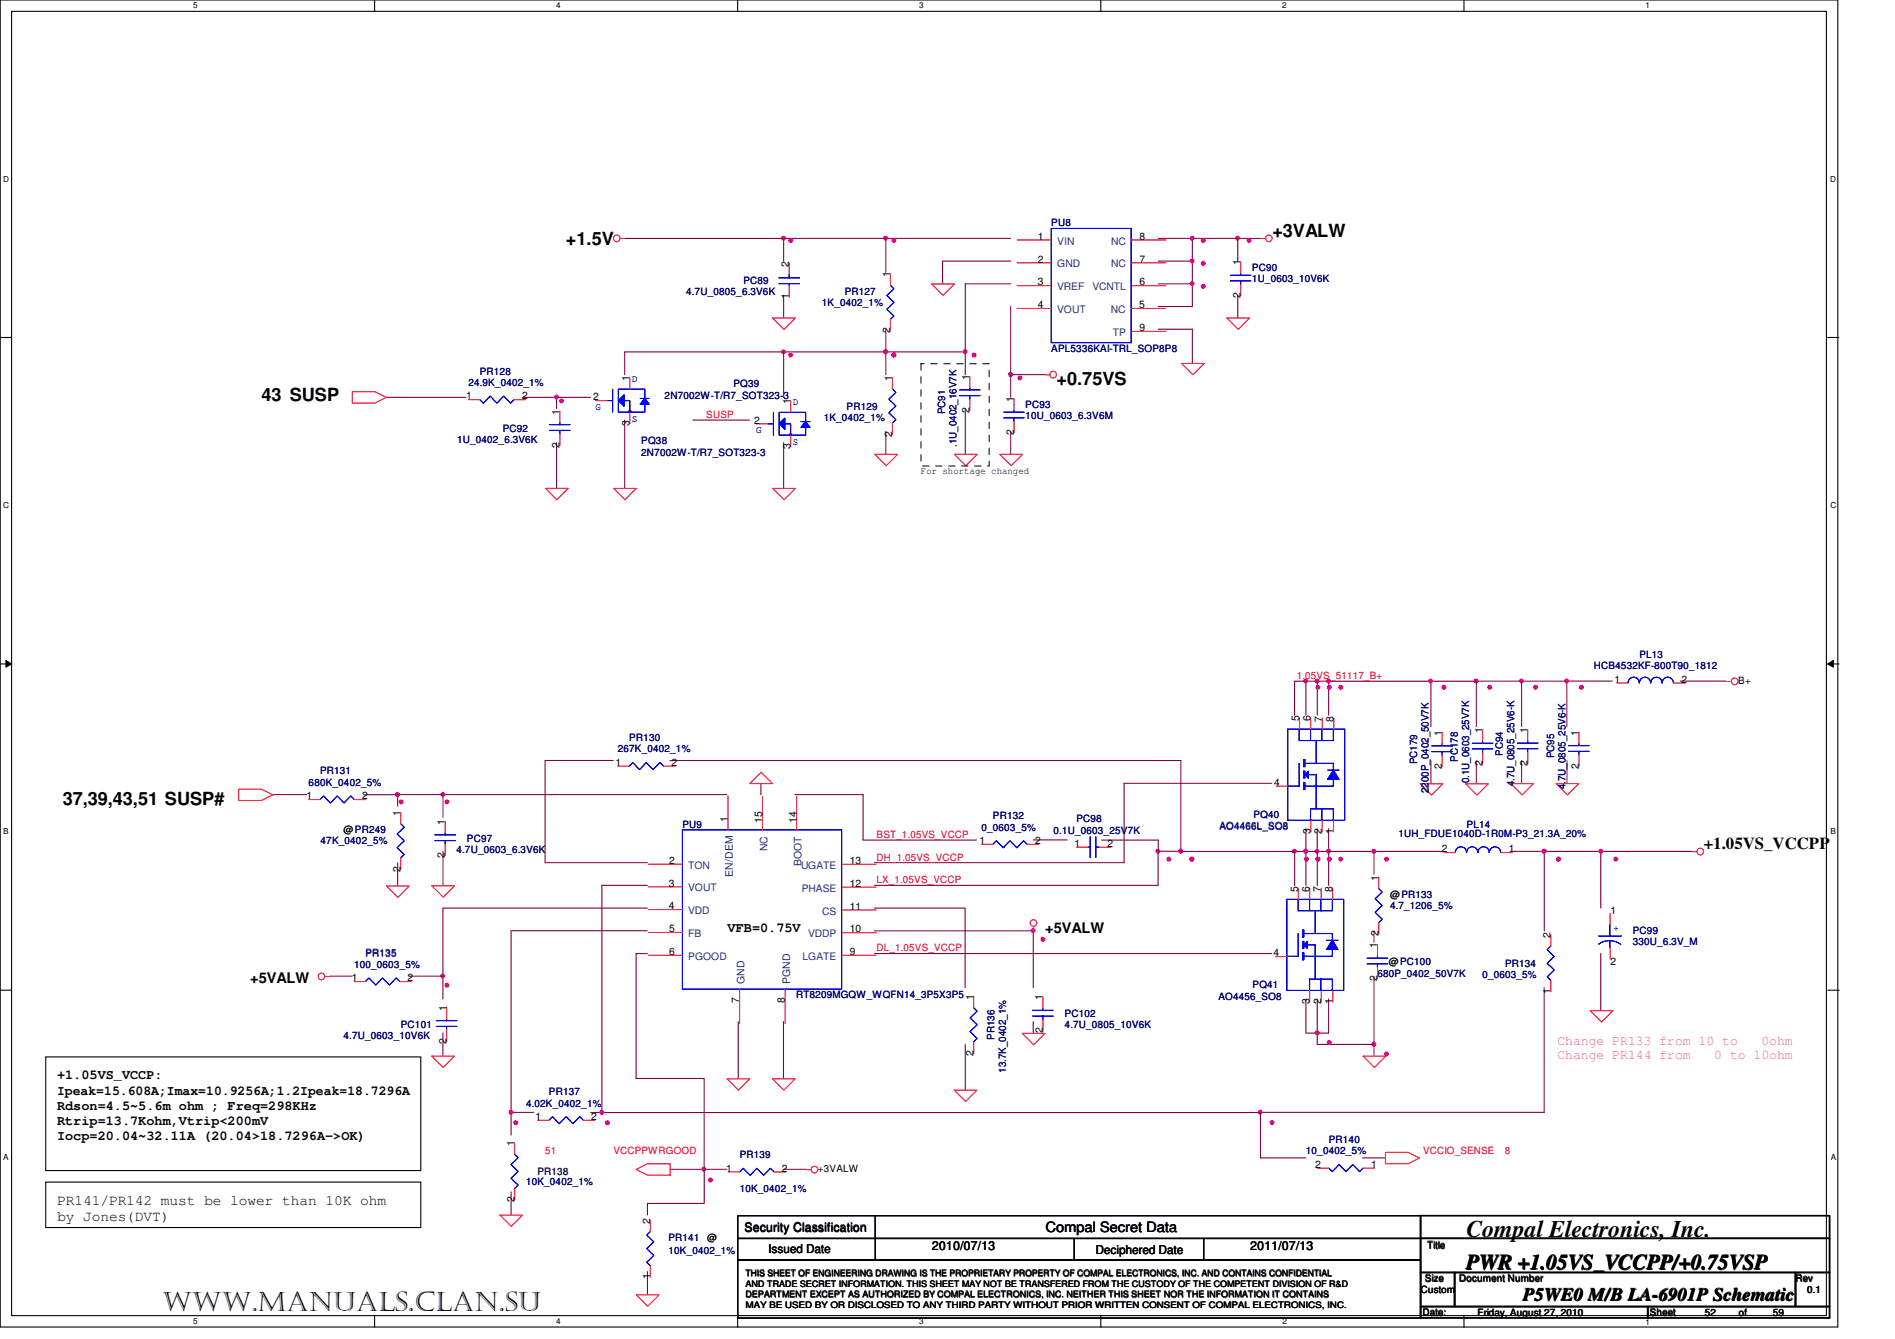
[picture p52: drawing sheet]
<svg xmlns="http://www.w3.org/2000/svg" width="297mm" height="210mm" viewBox="0 0 297 210" stroke-linecap="round" stroke-linejoin="round" font-family="sans-serif">
<defs><g id="words">
<text font-size="4.2" x="25.4" y="205.5">www.manuals.clan.su</text>
<text font-size="3.7" x="229.9" y="194">Compal Electronics, Inc.</text>
<text font-size="3.4" x="229.8" y="199">PWR +1.05VS_VCCPP/+0.75VSP</text>
<g font-size="2.8">
<text x="88.7" y="38.4">+1.5V</text>
<text x="199.4" y="37.2">+3VALW</text>
<text x="41" y="62.8">43 SUSP</text>
<text x="165.6" y="60.3">+0.75VS</text>
<text x="9.8" y="126.2">37,39,43,51 SUSP#</text>
<text x="238.7" y="203.8">P5WE0 M/B LA-6901P Schematic</text>
</g>
<text font-size="2.6" x="267.1" y="133.1">+1.05VS_VCCPP</text>
<g font-size="2.3">
<text x="163.8" y="146.3">+5VALW</text>
<text x="39.2" y="154.2">+5VALW</text>
<text x="8.9" y="189">PR141/PR142 must be lower than 10K ohm</text>
<text x="8.9" y="191.5">by Jones(DVT)</text>
</g>
<text font-size="2.2" x="163.9" y="193.1">Compal Secret Data</text>
<g font-size="2.1">
<text x="114.1" y="146">VFB=0.75V</text>
<text x="8.9" y="169.2">+1.05VS_VCCP:</text>
<text x="8.9" y="171.6">Ipeak=15.608A;Imax=10.9256A;1.2Ipeak=18.7296A</text>
<text x="8.9" y="174">Rdson=4.5~5.6m ohm ; Freq=298KHz</text>
<text x="8.9" y="176.3">Rtrip=13.7Kohm,Vtrip&lt;200mV</text>
<text x="8.9" y="178.7">Iocp=20.04~32.11A (20.04&gt;18.7296A-&gt;OK)</text>
</g>
<g font-size="2.1" fill="#f0f">
<text x="244.1" y="163.8">Change PR133 from 10 to</text>
<text x="244.1" y="166">Change PR144 from</text>
<text x="268.7" y="166">0 to 10ohm</text>
<text x="276.1" y="163.8">0ohm</text>
</g>
<g font-size="2">
<text x="116.7" y="193">Security Classification</text>
<text x="146.1" y="195.9">2010/07/13</text>
<text x="195.9" y="195.9">2011/07/13</text>
</g>
<g font-size="1.9">
<text x="120.4" y="196.4">Issued Date</text>
<text x="171.7" y="196.5">Deciphered Date</text>
</g>
<g font-size="1.6" fill="#000080">
<text x="164.8" y="35.5">PU8</text>
<text x="107.6" y="46.3">4.7U_0805_6.3V6K</text>
<text x="116.5" y="44.5">PC89</text>
<text x="128.8" y="48">1K_0402_1%</text>
<text x="132.4" y="46.2">PR127</text>
<text x="196.2" y="42.5">PC90</text>
<text x="196.2" y="44.3">1U_0603_10V6K</text>
<text x="75.2" y="58.7">PR128</text>
<text x="164.8" y="55.2">APL5336KAI-TRL_SOP8P8</text>
<text x="73.4" y="60.5">24.9K_0402_1%</text>
<text x="104.2" y="62.5">2N7002W-T/R7_SOT323-3</text>
<text x="114.9" y="60.7">PQ39</text>
<text x="129.1" y="66">1K_0402_1%</text>
<text x="132.7" y="64.2">PR129</text>
<text x="148.1" y="64.9" transform="rotate(-90 148.1 64.9)">PC91</text>
<text x="160.7" y="63.9">PC93</text>
<text x="160.7" y="65.7">10U_0603_6.3V6M</text>
<text x="71.6" y="69.5">1U_0402_6.3V6K</text>
<text x="78.8" y="67.7">PC92</text>
<text x="100.5" y="69.6">PQ38</text>
<text x="100.5" y="71.4">2N7002W-T/R7_SOT323-3</text>
<text x="149.9" y="70.1" transform="rotate(-90 149.9 70.1)">.1U_0402_16V7K</text>
<text x="249.8" y="104.9">HCB4532KF-800T90_1812</text>
<text x="257" y="103.1">PL13</text>
<text x="96.8" y="118">267K_0402_1%</text>
<text x="98.6" y="116.2">PR130</text>
<text x="222.1" y="119.8" transform="rotate(-90 222.1 119.8)">PC179</text>
<text x="228.5" y="119.4" transform="rotate(-90 228.5 119.4)">PC178</text>
<text x="235.6" y="118.5" transform="rotate(-90 235.6 118.5)">PC94</text>
<text x="243.6" y="118.9" transform="rotate(-90 243.6 118.9)">PC95</text>
<text x="48.4" y="123.2">680K_0402_5%</text>
<text x="50.2" y="121.4">PR131</text>
<text x="223.9" y="124.3" transform="rotate(-90 223.9 124.3)">2200P_0402_50V7K</text>
<text x="230.3" y="122.8" transform="rotate(-90 230.3 122.8)">0.1U_0603_25V7K</text>
<text x="237.4" y="123.3" transform="rotate(-90 237.4 123.3)">4.7U_0805_25V6-K</text>
<text x="245.4" y="123.7" transform="rotate(-90 245.4 123.7)">4.7U_0805_25V6-K</text>
<text x="73.2" y="132">PC97</text>
<text x="107" y="129.8">PU9</text>
<text x="153.8" y="130.2">0_0603_5%</text>
<text x="155.6" y="128.4">PR132</text>
<text x="165.1" y="130.7">0.1U_0603_25V7K</text>
<text x="168.7" y="128.9">PC98</text>
<text x="191.1" y="130">AO4466L_SO8</text>
<text x="196.5" y="128.2">PQ40</text>
<text x="219.2" y="131.2">1UH_FDUE1040D-1R0M-P3_21.3A_20%</text>
<text x="229.9" y="129.7">PL14</text>
<text x="50.3" y="132.4">47K_0402_5%</text>
<text x="71.6" y="133.8">4.7U_0603_6.3V6K</text>
<text x="217.9" y="142.5">4.7_1206_5%</text>
<text x="57.3" y="149.9">PR135</text>
<text x="255.9" y="146.4">PC99</text>
<text x="255.9" y="148.2">330U_6.3V_M</text>
<text x="55.5" y="151.7">100_0603_5%</text>
<text x="196.3" y="154.9">PQ41</text>
<text x="215.9" y="153.1">680P_0402_50V7K</text>
<text x="232.3" y="153.3">0_0603_5%</text>
<text x="235.9" y="151.6">PR134</text>
<text x="62.8" y="161.1">PC101</text>
<text x="124.8" y="156.5">RT8209MGQW_WQFN14_3P5X3P5</text>
<text x="166.9" y="159.5">PC102</text>
<text x="166.9" y="161.1">4.7U_0805_10V6K</text>
<text x="191" y="156.7">AO4456_SO8</text>
<text x="53.9" y="162.9">4.7U_0603_10V6K</text>
<text x="155.9" y="163" transform="rotate(-90 155.9 163)">PR136</text>
<text x="82.5" y="173.5">4.02K_0402_1%</text>
<text x="86" y="171.7">PR137</text>
<text x="157.7" y="168.2" transform="rotate(-90 157.7 168.2)">13.7K_0402_1%</text>
<text x="208.3" y="179.2">PR140</text>
<text x="82.4" y="185.8">10K_0402_1%</text>
<text x="116" y="181.6">PR139</text>
<text x="204.7" y="181">10_0402_5%</text>
<text x="116" y="186.9">10K_0402_1%</text>
<text x="104.8" y="194.5">PR141</text>
<text x="104.8" y="196.6">10K_0402_1%</text>
</g>
<g font-size="1.6">
<text x="123.7" y="41.8" transform="rotate(-90 123.7 41.8)">2</text>
<text x="162.7" y="41.2">2</text>
<text x="162.7" y="37.6">1</text>
<text x="178.6" y="41.2">7</text>
<text x="178.6" y="37.6">8</text>
<text x="194.4" y="41.6" transform="rotate(-90 194.4 41.6)">1</text>
<text x="123.7" y="46.9" transform="rotate(-90 123.7 46.9)">1</text>
<text x="139.5" y="43.5" transform="rotate(-90 139.5 43.5)">1</text>
<text x="162.7" y="44.7">3</text>
<text x="178.6" y="44.7">6</text>
<text x="194.4" y="46.7" transform="rotate(-90 194.4 46.7)">2</text>
<text x="139.5" y="52.2" transform="rotate(-90 139.5 52.2)">2</text>
<text x="162.7" y="48.3">4</text>
<text x="178.6" y="48.3">5</text>
<text x="178.6" y="51.9">9</text>
<text x="98.7" y="59.8" transform="rotate(-90 98.7 59.8)">1</text>
<text x="139.8" y="59.7" transform="rotate(-90 139.8 59.7)">1</text>
<text x="152" y="59.6" transform="rotate(-90 152 59.6)">1</text>
<text x="73.1" y="62.6">1</text>
<text x="81.8" y="62.6">2</text>
<text x="87.7" y="65" transform="rotate(-90 87.7 65)">1</text>
<text x="93" y="62.8">2</text>
<text x="123.9" y="63.4" transform="rotate(-90 123.9 63.4)">1</text>
<text x="152" y="64.7" transform="rotate(-90 152 64.7)">2</text>
<text x="158.9" y="63" transform="rotate(-90 158.9 63)">1</text>
<text x="87.7" y="70.2" transform="rotate(-90 87.7 70.2)">2</text>
<text x="98.7" y="66.7" transform="rotate(-90 98.7 66.7)">3</text>
<text x="118.2" y="66.4">2</text>
<text x="123.9" y="70.4" transform="rotate(-90 123.9 70.4)">3</text>
<text x="139.8" y="68.5" transform="rotate(-90 139.8 68.5)">2</text>
<text x="158.9" y="68.2" transform="rotate(-90 158.9 68.2)">2</text>
<text x="144.4" y="74.3">For shortage changed</text>
<text x="253.1" y="107">1</text>
<text x="263.6" y="107">2</text>
<text x="272.5" y="107.2">B+</text>
<text x="203.7" y="113.1" transform="rotate(-90 203.7 113.1)">5</text>
<text x="205.4" y="113.1" transform="rotate(-90 205.4 113.1)">6</text>
<text x="207.2" y="113.1" transform="rotate(-90 207.2 113.1)">7</text>
<text x="209" y="113.1" transform="rotate(-90 209 113.1)">8</text>
<text x="226" y="115.4" transform="rotate(-90 226 115.4)">1</text>
<text x="232.4" y="114.9" transform="rotate(-90 232.4 114.9)">1</text>
<text x="239.4" y="114.9" transform="rotate(-90 239.4 114.9)">1</text>
<text x="247.5" y="115.3" transform="rotate(-90 247.5 115.3)">1</text>
<text x="48" y="125.3">1</text>
<text x="56.8" y="125.3">2</text>
<text x="96.5" y="120.1">1</text>
<text x="105.2" y="120.1">2</text>
<text x="199.7" y="123.2">4</text>
<text x="226" y="120.5" transform="rotate(-90 226 120.5)">2</text>
<text x="232.4" y="120.1" transform="rotate(-90 232.4 120.1)">2</text>
<text x="239.4" y="120.1" transform="rotate(-90 239.4 120.1)">2</text>
<text x="247.5" y="120.5" transform="rotate(-90 247.5 120.5)">2</text>
<text x="53.8" y="130.6">@PR249</text>
<text x="62.8" y="127.9" transform="rotate(-90 62.8 127.9)">1</text>
<text x="69.7" y="129.3" transform="rotate(-90 69.7 129.3)">1</text>
<text x="114.1" y="128.9" transform="rotate(-90 114.1 128.9)">1</text>
<text x="119.5" y="129" transform="rotate(-90 119.5 129)">15</text>
<text x="124.8" y="128.9" transform="rotate(-90 124.8 128.9)">14</text>
<text x="205.4" y="130.7" transform="rotate(-90 205.4 130.7)">3</text>
<text x="207.2" y="130.7" transform="rotate(-90 207.2 130.7)">2</text>
<text x="209" y="130.7" transform="rotate(-90 209 130.7)">1</text>
<text x="62.8" y="136.6" transform="rotate(-90 62.8 136.6)">2</text>
<text x="69.7" y="134.5" transform="rotate(-90 69.7 134.5)">2</text>
<text x="104.9" y="135.4">2</text>
<text x="133.2" y="135.5">13</text>
<text x="153.5" y="132.3">1</text>
<text x="162.3" y="132.3">2</text>
<text x="168.4" y="132.8">1</text>
<text x="173.6" y="132.8">2</text>
<text x="226" y="133.6">2</text>
<text x="236.5" y="133.6">1</text>
<text x="104.9" y="139">3</text>
<text x="104.9" y="142.5">4</text>
<text x="133.2" y="139">12</text>
<text x="133.2" y="142.6">11</text>
<text x="203.5" y="139.8" transform="rotate(-90 203.5 139.8)">5</text>
<text x="205.3" y="139.8" transform="rotate(-90 205.3 139.8)">6</text>
<text x="207.1" y="139.8" transform="rotate(-90 207.1 139.8)">7</text>
<text x="208.8" y="139.8" transform="rotate(-90 208.8 139.8)">8</text>
<text x="216.1" y="138.1" transform="rotate(-90 216.1 138.1)">1</text>
<text x="217.9" y="140.7">@PR133</text>
<text x="252.4" y="143.3">1</text>
<text x="104.9" y="146.1">5</text>
<text x="104.9" y="149.7">6</text>
<text x="133.2" y="149.7">9</text>
<text x="133.2" y="146.2">10</text>
<text x="199.6" y="149.9">4</text>
<text x="215.9" y="148.6" transform="rotate(-90 215.9 148.6)">1</text>
<text x="216.1" y="146.8" transform="rotate(-90 216.1 146.8)">2</text>
<text x="243.1" y="147.1" transform="rotate(-90 243.1 147.1)">2</text>
<text x="55.2" y="153.8">1</text>
<text x="63.9" y="153.8">2</text>
<text x="215.9" y="153.8" transform="rotate(-90 215.9 153.8)">2</text>
<text x="217.7" y="151.3">@PC100</text>
<text x="243" y="155.8" transform="rotate(-90 243 155.8)">1</text>
<text x="252.4" y="151.2">2</text>
<text x="70" y="158.4" transform="rotate(-90 70 158.4)">1</text>
<text x="115.9" y="157.2" transform="rotate(-90 115.9 157.2)">7</text>
<text x="123" y="157.2" transform="rotate(-90 123 157.2)">8</text>
<text x="152.6" y="156.7" transform="rotate(-90 152.6 156.7)">1</text>
<text x="163.4" y="156.8" transform="rotate(-90 163.4 156.8)">1</text>
<text x="163.4" y="162" transform="rotate(-90 163.4 162)">2</text>
<text x="205.2" y="157.4" transform="rotate(-90 205.2 157.4)">3</text>
<text x="207.1" y="157.4" transform="rotate(-90 207.1 157.4)">2</text>
<text x="208.9" y="157.4" transform="rotate(-90 208.9 157.4)">1</text>
<text x="70" y="163.6" transform="rotate(-90 70 163.6)">2</text>
<text x="152.6" y="165.5" transform="rotate(-90 152.6 165.5)">2</text>
<text x="80.6" y="179.7" transform="rotate(-90 80.6 179.7)">1</text>
<text x="83.9" y="175.6">1</text>
<text x="92.7" y="175.6">2</text>
<text x="113.8" y="183.7">1</text>
<text x="122.6" y="183.7">2</text>
<text x="128.2" y="183.8">+3VALW</text>
<text x="206.2" y="183.1">2</text>
<text x="214.9" y="183.1">1</text>
<text x="80.6" y="188.5" transform="rotate(-90 80.6 188.5)">2</text>
<text x="101.9" y="191.8" transform="rotate(-90 101.9 191.8)">2</text>
<text x="110.9" y="194.5">@</text>
<text x="223.7" y="195.7">Title</text>
<text x="101.9" y="200.6" transform="rotate(-90 101.9 200.6)">1</text>
<text x="222.7" y="202.7">Custom</text>
<text x="223.3" y="200.9">Size</text>
<text x="228.7" y="200.9">Document Number</text>
<text x="281.4" y="200.9">Rev</text>
<text x="283.2" y="202.7">0.1</text>
<text x="223" y="206.2">Date:</text>
<text x="231.6" y="206.3">Friday, August 27, 2010</text>
<text x="258.6" y="206.2">Sheet</text>
<text x="267.2" y="206.3">52</text>
<text x="272.5" y="206.2">of</text>
<text x="277.9" y="206.3">59</text>
</g>
<g font-size="1.6" fill="#004080">
<text x="165.7" y="41.9">GND</text>
<text x="165.7" y="38.3">VIN</text>
<text x="174.2" y="41.9">NC</text>
<text x="174.2" y="38.3">NC</text>
<text x="165.7" y="45.5">VREF</text>
<text x="171.2" y="45.5">VCNTL</text>
<text x="165.7" y="49.1">VOUT</text>
<text x="174.1" y="49.1">NC</text>
<text x="174.4" y="52.7">TP</text>
<text x="107.9" y="136.2">TON</text>
<text x="114.9" y="137.4" transform="rotate(-90 114.9 137.4)">EN/DEM</text>
<text x="120.3" y="133.5" transform="rotate(-90 120.3 133.5)">NC</text>
<text x="125.6" y="136.2">UGATE</text>
<text x="125.6" y="135.7" transform="rotate(-90 125.6 135.7)">BOOT</text>
<text x="107.9" y="139.7">VOUT</text>
<text x="107.9" y="143.3">VDD</text>
<text x="125.7" y="139.8">PHASE</text>
<text x="128.9" y="143.4">CS</text>
<text x="107.9" y="146.9">FB</text>
<text x="126.7" y="146.9">VDDP</text>
<text x="107.9" y="150.5">PGOOD</text>
<text x="116.7" y="154.2" transform="rotate(-90 116.7 154.2)">GND</text>
<text x="123.8" y="154.2" transform="rotate(-90 123.8 154.2)">PGND</text>
<text x="125.8" y="150.5">LGATE</text>
</g>
<g font-size="1.6" fill="#00f">
<text x="99.1" y="59.9">D</text>
<text x="93.3" y="64.2">G</text>
<text x="124.3" y="63.5">D</text>
<text x="99.1" y="66.2">S</text>
<text x="118.5" y="67.8">G</text>
<text x="124.3" y="69.8">S</text>
<text x="252.9" y="146">+</text>
</g>
<g font-size="1.6" fill="#f00">
<text x="110.7" y="65.5">SUSP</text>
<text x="203.3" y="106.4">1.05VS_51117_B+</text>
<text x="137.4" y="131.3">BST_1.05VS_VCCP</text>
<text x="137.4" y="134.9">DH_1.05VS_VCCP</text>
<text x="137.4" y="138.4">LX_1.05VS_VCCP</text>
<text x="137.4" y="149.1">DL_1.05VS_VCCP</text>
<text x="85.5" y="180.9">51</text>
<text x="96.2" y="180.9">VCCPPWRGOOD</text>
<text x="223.1" y="180.9">VCCIO_SENSE</text>
<text x="235.9" y="180.9">8</text>
</g>
<text font-size="1.6" fill="#004040" x="84.2" y="184.2">PR138</text>
<g font-size="1.4">
<text x="116.9" y="200.1">THIS SHEET OF ENGINEERING DRAWING IS THE PROPRIETARY PROPERTY OF COMPAL ELECTRONICS, INC. AND CONTAINS CONFIDENTIAL</text>
<text x="116.9" y="201.7">AND TRADE SECRET INFORMATION. THIS SHEET MAY NOT BE TRANSFERED FROM THE CUSTODY OF THE COMPETENT DIVISION OF R&amp;D</text>
<text x="116.9" y="203.4">DEPARTMENT EXCEPT AS AUTHORIZED BY COMPAL ELECTRONICS, INC. NEITHER THIS SHEET NOR THE INFORMATION IT CONTAINS</text>
<text x="116.9" y="205">MAY BE USED BY OR DISCLOSED TO ANY THIRD PARTY WITHOUT PRIOR WRITTEN CONSENT OF COMPAL ELECTRONICS, INC.</text>
</g>
<g font-size="1.3">
<text x="30.3" y="1.3">5</text>
<text x="87.2" y="1.3">4</text>
<text x="144.1" y="1.3">3</text>
<text x="201" y="1.3">2</text>
<text x="257.9" y="1.3">1</text>
<text x=".5" y="28.5">D</text>
<text x="286.9" y="28.5">D</text>
<text x=".5" y="79.6">C</text>
<text x="286.9" y="79.6">C</text>
<text x=".5" y="130.8">B</text>
<text x="286.9" y="130.8">B</text>
<text x=".5" y="181.9">A</text>
<text x="287" y="181.9">A</text>
<text x="30.3" y="207.6">5</text>
<text x="87.2" y="207.6">4</text>
<text x="144.1" y="207.6">3</text>
<text x="201" y="207.6">2</text>
<text x="257.9" y="207.6">1</text>
</g>
</g></defs>
<path d="M1.8 1.8h284.5v204.4h-284.5zM288.1 208v-208h-288.1v208h288.1" fill="none" stroke="#000" stroke-width=".17"/>
<g fill="#fff">
<path d="M30.3 .2h.6v1.4h-.6z"/>
<path d="M30.3 206.4h.6v1.4h-.6z"/>
</g>
<path d="M58.7 0v1.8M58.7 206.3v1.7" fill="none" stroke="#000" stroke-width=".17"/>
<g fill="#fff">
<path d="M87.2 .2h.6v1.4h-.6z"/>
<path d="M87.2 206.4h.6v1.4h-.6z"/>
</g>
<path d="M115.6 0v1.8M115.6 206.3v1.8" fill="none" stroke="#000" stroke-width=".17"/>
<g fill="#fff">
<path d="M144.1 .2h.7v1.4h-.7z"/>
<path d="M144.1 206.5h.7v1.4h-.7z"/>
</g>
<path d="M172.5 0v1.8M172.5 206.3v1.8" fill="none" stroke="#000" stroke-width=".17"/>
<g fill="#fff">
<path d="M201 .2h.7v1.4h-.7z"/>
<path d="M201 206.5h.7v1.4h-.7z"/>
</g>
<path d="M229.5 0v1.8M229.5 206.3v1.8" fill="none" stroke="#000" stroke-width=".17"/>
<g fill="#fff">
<path d="M257.9 .2h.7v1.4h-.7z"/>
<path d="M257.9 206.5h.7v1.4h-.7z"/>
<path d="M.5 27.3h.9v1.4h-.9z"/>
<path d="M286.9 27.3h.9v1.4h-.9z"/>
<path d="M.5 78.4h.9v1.4h-.9z"/>
<path d="M286.9 78.4h.9v1.4h-.9z"/>
</g>
<path d="M0 52.9h1.8M286.5 52.9h1.7" fill="none" stroke="#000" stroke-width=".17"/>
<g fill="#fff">
<path d="M.5 129.6h.8v1.4h-.8z"/>
<path d="M286.9 129.6h.8v1.4h-.8z"/>
</g>
<path d="M0 104.1h1.8M286.5 104.1h1.8" fill="none" stroke="#000" stroke-width=".17"/>
<path d="M.9 103.5l.9 .6-.9 .5zM286.5 104.1l.9-.6v1.1z" fill="#000"/>
<path d="M.9 103.5l.9 .6-.9 .5zM286.5 104.1l.9-.6v1.1z" fill="none" stroke="#000" stroke-width=".16"/>
<g fill="#fff">
<path d="M.5 180.8h.8v1.4h-.8z"/>
<path d="M287 180.8h.8v1.4h-.8z"/>
</g>
<path d="M0 155.2h1.8M286.5 155.2h1.8" fill="none" stroke="#000" stroke-width=".17"/>
<path d="M94.3 138.8h7.2M162 131.7h5.3M176.2 122.8v12.4M250.9 133.5v8.8M101.5 145.9h-21.4v28.5M137 142.3h14.3v12.5M250.9 149.5v8.9M122.8 160.1v8.9M162 160.1v1.8M197.5 174.4h44.5" fill="none" stroke="#800040" stroke-width=".17"/>
<circle cx="197.5" cy="174.3" r=".32" fill="#f0f"/>
<circle cx="197.5" cy="174.3" r=".32" fill="none" stroke="#f0f" stroke-width=".17"/>
<path d="M96.1 119.2h-10.7v16M181.5 133.4h3.6" fill="none" stroke="#800040" stroke-width=".17"/>
<circle cx="185.1" cy="133.4" r=".32" fill="#f0f"/>
<circle cx="185.1" cy="133.4" r=".32" fill="none" stroke="#f0f" stroke-width=".17"/>
<circle cx="181.5" cy="133.4" r=".32" fill="#f0f"/>
<circle cx="181.5" cy="133.4" r=".32" fill="none" stroke="#f0f" stroke-width=".17"/>
<path d="M185.1 119.2v14.3M181.5 133.5v5.3h-44.5" fill="none" stroke="#800040" stroke-width=".17"/>
<circle cx="185.1" cy="133.4" r=".32" fill="#f0f"/>
<circle cx="185.1" cy="133.4" r=".32" fill="none" stroke="#f0f" stroke-width=".17"/>
<path d="M105 119.2h80.1M85.4 135.2h16.1M83.7 174.4h-3.6v3.5" fill="none" stroke="#800040" stroke-width=".17"/>
<circle cx="80.1" cy="174.4" r=".32" fill="#f0f"/>
<circle cx="80.1" cy="174.4" r=".32" fill="none" stroke="#f0f" stroke-width=".17"/>
<path d="M69.4 153v3.6M69.4 161.9v3.6M80.1 186.8v3.6" fill="none" stroke="#800040" stroke-width=".17"/>
<circle cx="69.4" cy="153" r=".32" fill="#f0f"/>
<circle cx="69.4" cy="153" r=".32" fill="none" stroke="#f0f" stroke-width=".17"/>
<path d="M245.6 106.8v7.1M263.4 106.8h7.1M69.4 124.6h44.5M94.4 138.8v35.6M137.1 135.2h39.1M51.6 153h3.6M101.5 142.4h-32.1v10.6h-5.3M162 145.9v8.9" fill="none" stroke="#800040" stroke-width=".17"/>
<circle cx="69.4" cy="124.5" r=".32" fill="#f0f"/>
<circle cx="69.4" cy="124.5" r=".32" fill="none" stroke="#f0f" stroke-width=".17"/>
<path d="M245.6 106.8h7.1M42.7 124.6h5.4M69.4 124.6v3.5M124.6 124.6h10.7v7.1" fill="none" stroke="#800040" stroke-width=".17"/>
<circle cx="245.6" cy="106.7" r=".32" fill="#f0f"/>
<circle cx="245.6" cy="106.7" r=".32" fill="none" stroke="#f0f" stroke-width=".17"/>
<path d="M62.3 124.6h7.1M69.4 133.5v5.3M236.7 133.5h5.3M137.1 145.9h24.9M242 154.8v19.6" fill="none" stroke="#800040" stroke-width=".17"/>
<circle cx="161.9" cy="145.9" r=".32" fill="#f0f"/>
<circle cx="161.9" cy="145.9" r=".32" fill="none" stroke="#f0f" stroke-width=".17"/>
<path d="M135.3 131.7h17.8M215.4 133.5v3.5M137.1 149.5h62.2M215.4 145.9v1.8M92.6 174.4h1.8M151.3 163.7v7.1M215.4 163.7v1.8" fill="none" stroke="#800040" stroke-width=".17"/>
<circle cx="215.3" cy="163.7" r=".32" fill="#f0f"/>
<circle cx="215.3" cy="163.7" r=".32" fill="none" stroke="#f0f" stroke-width=".17"/>
<path d="M204.7 106.8v5.3M238.5 106.8h7.1" fill="none" stroke="#800040" stroke-width=".17"/>
<circle cx="238.5" cy="106.8" r=".32" fill="#f0f"/>
<circle cx="238.5" cy="106.8" r=".32" fill="none" stroke="#f0f" stroke-width=".17"/>
<path d="M204.7 129.9v3.6" fill="none" stroke="#800040" stroke-width=".17"/>
<circle cx="204.7" cy="133.4" r=".32" fill="#f0f"/>
<circle cx="204.7" cy="133.4" r=".32" fill="none" stroke="#f0f" stroke-width=".17"/>
<path d="M202.9 133.5h1.8M206.5 129.9v3.6M208.3 129.9v3.6" fill="none" stroke="#800040" stroke-width=".17"/>
<circle cx="202.9" cy="133.4" r=".32" fill="#f0f"/>
<circle cx="202.9" cy="133.4" r=".32" fill="none" stroke="#f0f" stroke-width=".17"/>
<path d="M206.5 133.5h1.8" fill="none" stroke="#800040" stroke-width=".17"/>
<circle cx="208.2" cy="133.4" r=".32" fill="#f0f"/>
<circle cx="208.2" cy="133.4" r=".32" fill="none" stroke="#f0f" stroke-width=".17"/>
<circle cx="206.5" cy="133.4" r=".32" fill="#f0f"/>
<circle cx="206.5" cy="133.4" r=".32" fill="none" stroke="#f0f" stroke-width=".17"/>
<path d="M204.7 156.6v5.3M208.3 161.9h-1.8v1.8" fill="none" stroke="#800040" stroke-width=".17"/>
<circle cx="206.5" cy="161.9" r=".32" fill="#f0f"/>
<circle cx="206.5" cy="161.9" r=".32" fill="none" stroke="#f0f" stroke-width=".17"/>
<path d="M172.7 131.7h8.9M176.2 122.8h23.2M204.7 133.5h1.8M206.5 156.6v5.3h-1.8M208.3 156.6v5.3M215.4 153v10.7h-8.9M197.6 174.4v7.1h7.1M213.6 181.5h3.6" fill="none" stroke="#800040" stroke-width=".17"/>
<circle cx="204.7" cy="133.4" r=".32" fill="#f0f"/>
<circle cx="204.7" cy="133.4" r=".32" fill="none" stroke="#f0f" stroke-width=".17"/>
<path d="M242.1 133.5h8.9" fill="none" stroke="#800040" stroke-width=".17"/>
<circle cx="242" cy="133.4" r=".32" fill="#f0f"/>
<circle cx="242" cy="133.4" r=".32" fill="none" stroke="#f0f" stroke-width=".17"/>
<path d="M94.4 174.4h103.2" fill="none" stroke="#800040" stroke-width=".17"/>
<circle cx="94.3" cy="174.4" r=".32" fill="#f0f"/>
<circle cx="94.3" cy="174.4" r=".32" fill="none" stroke="#f0f" stroke-width=".17"/>
<path d="M242.1 133.5v12.4" fill="none" stroke="#800040" stroke-width=".17"/>
<circle cx="242" cy="133.4" r=".32" fill="#f0f"/>
<circle cx="242" cy="133.4" r=".32" fill="none" stroke="#f0f" stroke-width=".17"/>
<path d="M204.7 133.5v5.3M208.3 133.5h17.8" fill="none" stroke="#800040" stroke-width=".17"/>
<circle cx="215.3" cy="133.4" r=".32" fill="#f0f"/>
<circle cx="215.3" cy="133.4" r=".32" fill="none" stroke="#f0f" stroke-width=".17"/>
<path d="M231.4 106.8h7.1v7.1M238.5 119.2v3.6M245.6 119.2v3.6" fill="none" stroke="#800040" stroke-width=".17"/>
<circle cx="231.4" cy="106.8" r=".32" fill="#f0f"/>
<circle cx="231.4" cy="106.8" r=".32" fill="none" stroke="#f0f" stroke-width=".17"/>
<path d="M105 183.3h8.9" fill="none" stroke="#800040" stroke-width=".17"/>
<circle cx="110.4" cy="183.3" r=".32" fill="#f0f"/>
<circle cx="110.4" cy="183.3" r=".32" fill="none" stroke="#f0f" stroke-width=".17"/>
<path d="M251 133.5h14.2M101.5 149.5h-1.8v19.6h10.7v14.2M122.8 183.3h3.6" fill="none" stroke="#800040" stroke-width=".17"/>
<circle cx="250.9" cy="133.4" r=".32" fill="#f0f"/>
<circle cx="250.9" cy="133.4" r=".32" fill="none" stroke="#f0f" stroke-width=".17"/>
<path d="M122.8 37.4v3.5M181.6 51.6h5.3v5.3M119.3 122.8v1.8M181.6 131.7v1.8M115.7 160.2v8.9" fill="none" stroke="#800040" stroke-width=".17"/>
<circle cx="122.8" cy="37.3" r=".32" fill="#f0f"/>
<circle cx="122.8" cy="37.3" r=".32" fill="none" stroke="#f0f" stroke-width=".17"/>
<path d="M138.8 37.4h19.6" fill="none" stroke="#800040" stroke-width=".17"/>
<circle cx="138.8" cy="37.3" r=".32" fill="#f0f"/>
<circle cx="138.8" cy="37.3" r=".32" fill="none" stroke="#f0f" stroke-width=".17"/>
<path d="M194 37.4h3.6M122.8 46.3v3.5M138.8 67.6v3.6" fill="none" stroke="#800040" stroke-width=".17"/>
<circle cx="194" cy="37.3" r=".32" fill="#f0f"/>
<circle cx="194" cy="37.3" r=".32" fill="none" stroke="#f0f" stroke-width=".17"/>
<path d="M181.6 37.4h5.3v3.5h-5.3M186.9 37.4h7.1M158.4 40.9h-10.7v3.6M181.6 44.5h5.3v3.5h-5.3M194 46.3v3.5M151.3 64.1v7.1" fill="none" stroke="#800040" stroke-width=".17"/>
<circle cx="186.9" cy="37.3" r=".32" fill="#f0f"/>
<circle cx="186.9" cy="37.3" r=".32" fill="none" stroke="#f0f" stroke-width=".17"/>
<path d="M122.8 55.2h16" fill="none" stroke="#800040" stroke-width=".17"/>
<circle cx="138.8" cy="55.1" r=".32" fill="#f0f"/>
<circle cx="138.8" cy="55.1" r=".32" fill="none" stroke="#f0f" stroke-width=".17"/>
<circle cx="122.8" cy="55.1" r=".32" fill="#f0f"/>
<circle cx="122.8" cy="55.1" r=".32" fill="none" stroke="#f0f" stroke-width=".17"/>
<path d="M138.8 51.6v3.6M158.4 58.7h5.4" fill="none" stroke="#800040" stroke-width=".17"/>
<circle cx="158.4" cy="58.7" r=".32" fill="#f0f"/>
<circle cx="158.4" cy="58.7" r=".32" fill="none" stroke="#f0f" stroke-width=".17"/>
<path d="M158.4 48v14.3M186.9 40.9v3.6" fill="none" stroke="#800040" stroke-width=".17"/>
<circle cx="186.9" cy="44.5" r=".32" fill="#f0f"/>
<circle cx="186.9" cy="44.5" r=".32" fill="none" stroke="#f0f" stroke-width=".17"/>
<circle cx="186.9" cy="40.9" r=".32" fill="#f0f"/>
<circle cx="186.9" cy="40.9" r=".32" fill="none" stroke="#f0f" stroke-width=".17"/>
<path d="M194 37.4v3.5M97.9 55.2v3.5M138.8 55.2h12.5M97.9 65.8v10.7" fill="none" stroke="#800040" stroke-width=".17"/>
<circle cx="151.3" cy="55.1" r=".32" fill="#f0f"/>
<circle cx="151.3" cy="55.1" r=".32" fill="none" stroke="#f0f" stroke-width=".17"/>
<circle cx="138.8" cy="55.1" r=".32" fill="#f0f"/>
<circle cx="138.8" cy="55.1" r=".32" fill="none" stroke="#f0f" stroke-width=".17"/>
<path d="M122.8 37.4h16v5.3M138.8 55.2v3.5M158.4 44.5h-7.1v14.2M81.9 62.3h5.3v1.8M87.2 69.4v7.1M158.4 67.6v3.6" fill="none" stroke="#800040" stroke-width=".17"/>
<circle cx="87.2" cy="62.3" r=".32" fill="#f0f"/>
<circle cx="87.2" cy="62.3" r=".32" fill="none" stroke="#f0f" stroke-width=".17"/>
<path d="M97.9 55.2h24.9v7.1M60.5 62.3h12.5M87.2 62.3h5.4M108.6 65.8h8.9M122.8 69.4v7.1M206.5 106.8h1.8v5.3M206.5 133.5v5.3M208.3 133.5v5.3" fill="none" stroke="#800040" stroke-width=".17"/>
<circle cx="206.5" cy="106.8" r=".32" fill="#f0f"/>
<circle cx="206.5" cy="106.8" r=".32" fill="none" stroke="#f0f" stroke-width=".17"/>
<path d="M204.7 106.8h1.8v5.3" fill="none" stroke="#800040" stroke-width=".17"/>
<circle cx="204.7" cy="106.8" r=".32" fill="#f0f"/>
<circle cx="204.7" cy="106.8" r=".32" fill="none" stroke="#f0f" stroke-width=".17"/>
<path d="M97.9 37.4h24.9M202.9 106.8v5.3M202.9 106.8h1.8M208.3 106.8h16v7.1M224.3 119.2v3.6M231.4 119.2v3.6M185.1 133.5h17.8v5.3M101.5 199.3v3.6M110.4 183.3v5.4h-8.9v1.7" fill="none" stroke="#800040" stroke-width=".17"/>
<circle cx="208.2" cy="106.8" r=".32" fill="#f0f"/>
<circle cx="208.2" cy="106.8" r=".32" fill="none" stroke="#f0f" stroke-width=".17"/>
<path d="M224.3 106.8h7.1v7.1" fill="none" stroke="#800040" stroke-width=".17"/>
<circle cx="224.3" cy="106.8" r=".32" fill="#f0f"/>
<circle cx="224.3" cy="106.8" r=".32" fill="none" stroke="#f0f" stroke-width=".17"/>
<path d="M62.3 124.6v1.8" fill="none" stroke="#800040" stroke-width=".17"/>
<circle cx="62.3" cy="124.6" r=".32" fill="#f0f"/>
<circle cx="62.3" cy="124.6" r=".32" fill="none" stroke="#f0f" stroke-width=".17"/>
<path d="M57 124.6h5.3M62.3 135.3v3.5" fill="none" stroke="#800040" stroke-width=".17"/>
<g fill="none" stroke="#f00" stroke-width=".17">
<path d="M97.2 37.4h.8M197.7 37.4h.7M121.1 49.9h3.6l-1.8 1.7zM146 44.5h3.6l-1.8 1.8zM163.8 58.8h.8M185.2 57h3.6l-1.8 1.8zM192.3 49.9h3.6l-1.8 1.7zM194.5 41v1.8M194.5 44.6v1.8M55.2 61.4h3.6l1.8 .9-1.8 .9h-3.6zM85.5 76.6h3.6l-1.8 1.7zM96.2 76.6h3.5l-1.7 1.7z"/>
<path d="M121.1 76.6h3.6l-1.8 1.7zM137.1 71.2h3.6l-1.8 1.8zM149.6 71.2h3.6l-1.8 1.8zM156.7 71.2h3.6l-1.8 1.8zM253.4 107.1h1.8M262.4 107.1h1.7M270.7 106.8h.7M37.4 123.7h3.6l1.8 .9-1.8 .9h-3.6zM60.6 138.9h3.5l-1.7 1.8zM67.7 138.9h3.5l-1.7 1.7zM101.6 139h5.4M101.6 135.5h5.4"/>
<path d="M114.1 124.8v5.3M117.5 122.8l1.8-1.7 1.8 1.7zM119.5 124.8v5.4M124.9 124.8v5.4M132 135.5h5.3M132 139.1h5.3M222.6 122.9h3.6l-1.8 1.7zM226.4 133.7h1.7M229.7 122.9h3.6l-1.8 1.7zM235.3 133.6h1.7M236.8 122.8h3.6l-1.8 1.8zM243.9 122.8h3.6l-1.8 1.8z"/>
<path d="M265.3 133.5h.7M50.9 153.1h.8M101.6 142.6h5.4M101.6 146.2h5.4M101.7 149.7h5.3M115.9 155.1v5.4M123.1 155.1v5.4M132 149.8h5.3M132 142.6h5.3M132 146.2h5.3M162 145.2v.8M215.9 148.1v1.8"/>
<path d="M215.9 151.7v1.7M249.3 158.4h3.5l-1.8 1.8zM67.7 165.6h3.5l-1.7 1.7zM114 169.1h3.5l-1.7 1.8zM121.1 169.1h3.5l-1.7 1.8zM149.6 170.9h3.5l-1.7 1.8zM160.3 162h3.5l-1.8 1.8zM213.7 165.6h3.5l-1.8 1.7zM78.4 190.5h3.5l-1.8 1.8zM99.7 183.3l1.8-.9h3.5v1.8h-3.5zM114.2 183.7h1.8M121.3 183.7h1.8"/>
<path d="M126.4 183.4h.8M217.2 180.6h3.5l1.8 .9-1.8 .9h-3.5zM99.8 203h3.5l-1.8 1.8z"/>
<circle cx="96.7" cy="37.4" r=".52"/>
<circle cx="198.9" cy="37.4" r=".52"/>
<circle cx="165.1" cy="58.7" r=".52"/>
<circle cx="271.9" cy="106.8" r=".52"/>
<circle cx="266.5" cy="133.5" r=".52"/>
<circle cx="50.4" cy="153.1" r=".52"/>
<circle cx="162" cy="144.7" r=".53"/>
<circle cx="127.7" cy="183.3" r=".52"/>
</g>
<g fill="none" stroke="#000" stroke-width=".17">
<path d="M7.2 165.7h58.8v17.8h-58.8zM7.2 185.3h58.8v7.1h-58.8zM115.6 190.6h107v3.5h-107zM115.6 194.1h107v3.4h-107zM115.6 197.5h107v9.1h-107zM115.6 190.6h107.1v3.5h-107.1zM115.6 194.1h107.1v3.4h-107.1zM115.6 197.5h107.1v9.1h-107.1zM115.7 190.6h107v3.6h-107zM115.7 194.2h107v3.4h-107zM115.7 197.6h107v9.1h-107zM137.2 190.5v3.6"/>
<path d="M137.2 194.1v3.4M137.2 190.6v3.5M137.2 190.6v6.9M137.2 194.2v3.4M168.3 194.1v3.4M168.4 194.2v3.3M168.4 194.2v3.4M188.7 194.1v3.4M188.7 194.2v3.3M188.7 194.2v3.4M222.6 190.5h64.1v3.6h-64.1zM222.6 194.1h64.1v5.3h-64.1z"/>
<path d="M222.6 199.4h5.4v5.4h-5.4zM222.7 190.6h64.1v3.5h-64.1zM222.7 194.1h64.1v5.4h-64.1zM222.7 199.5h5.3v5.3h-5.3zM222.7 190.6h64.1v3.6h-64.1zM222.7 194.2h64.1v5.3h-64.1zM222.7 199.5h5.3v5.4h-5.3zM228 199.4h53.4v5.4h-53.4zM228 199.5h53.5v5.3h-53.5zM228 199.5h53.5v5.4h-53.5zM281.4 199.4h5.3v5.4h-5.3zM281.5 199.5h5.3v5.3h-5.3z"/>
<path d="M281.5 199.5h5.3v5.4h-5.3zM222.6 204.8h35.6v1.8h-35.6zM222.7 204.8h35.6v1.8h-35.6zM222.7 204.9h35.6v1.7h-35.6zM258.2 204.8h28.5v1.8h-28.5zM258.3 204.8h28.5v1.8h-28.5zM258.3 204.9h28.5v1.7h-28.5z"/>
</g>
<path d="M144.4 57h10.7v16.1h-10.7z" fill="none" stroke="#000" stroke-width=".16" stroke-dasharray="1 1 1 1 1 1 1 1"/>
<g fill="none" stroke="#00f" stroke-width=".17">
<path d="M192.8 44h3.3M192.8 43.1h3.3M194.5 42.8v.3M194.5 44v.6M194.5 42.8v.4M256.1 106.2a.86 .86 0 0 0-.9 .9M256.1 106.2a.83 .83 0 0 1 .8 .9v-.1a.85 .85 0 0 0-.8-.8zM257.2 106.4a.88 .88 0 0 1 1-.2 .88 .88 0 0 1 .5 .9 .88 .88 0 0 0-.8-.9 .88 .88 0 0 0-.9 .9zM259 106.4a.87 .87 0 0 1 1-.2 .87 .87 0 0 1 .5 .9 .87 .87 0 0 0-.9-.9 .87 .87 0 0 0-.8 .9zM261.4 106.2a.86 .86 0 0 0-.9 .9M261.4 106.2a.83 .83 0 0 1 .9 .9v-.1a.85 .85 0 0 0-.9-.8zM107 130.1h24.9v25h-24.9z"/>
<path d="M228.4 133a.87 .87 0 0 1 .9-.2 .87 .87 0 0 1 .6 .8 .87 .87 0 0 0-.9-.8 .87 .87 0 0 0-.9 .8zM230.1 133a.88 .88 0 0 1 1-.2 .88 .88 0 0 1 .5 .8 .87 .87 0 0 0-.8-.8 .87 .87 0 0 0-.9 .8zM231.9 133a.87 .87 0 0 1 1-.2 .87 .87 0 0 1 .5 .8 .87 .87 0 0 0-.9-.8 .87 .87 0 0 0-.8 .8zM233.5 133.6a.87 .87 0 0 1 .8-.9 .87 .87 0 0 1 .9 .9M214.3 151.1h3.2h-3.2M214.3 150.2h3.2h-3.2M215.9 149.9v.3M215.9 151.1v.5M116 183.7l.5-.6 1.1 1.1 1-1.1 1.1 1.1 1.1-1.1 .5 .6-.5-.6-1.1 1.2-1.1-1.2-1 1.2-1.1-1.2z"/>
</g>
<path d="M208.8 147.4l.9 1.4h-1.8z" fill="#00f"/>
<path d="M208.8 147.4l.9 1.4h-1.8z" fill="none" stroke="#00f" stroke-width=".17"/>
<path d="M204.4 148.1l.5-.5v1.1z" fill="#00f"/>
<g fill="none" stroke="#00f" stroke-width=".17">
<path d="M201.7 141h8.9v14.3h-8.9zM203.5 146.3v3.6h-1.8M203.5 141v1.8h5.3v-1.8M204.2 149.4h.2v1.1h-.2zM204.2 147.6h.2v1.1h-.2zM204.2 145.8h.2v1.1h-.2zM204.4 148.1l.5-.5v1.1zM204.4 146.3h4.4v1.1M204.9 148.1h1.3v5.4M205.3 141v1.8M206.2 142.8v3.5M207.1 153.5h-1.8v1.8"/>
<path d="M207.1 153.5v1.8M207.1 141v1.8M207.1 153.5h1.7v1.8M207.9 147.4h1.8M208.8 148.8v1.1h-4.4"/>
</g>
<path d="M208.8 147.4l.9 1.4h-1.7z" fill="#00f"/>
<path d="M208.8 147.4l.9 1.4h-1.7z" fill="none" stroke="#00f" stroke-width=".17"/>
<path d="M204.4 148.1l.5-.5v1.1z" fill="#00f"/>
<g fill="none" stroke="#00f" stroke-width=".17">
<path d="M157.3 65.5h3.2M157.3 64.6h3.2M158.9 64.3v.3M158.9 65.5v.6M203.6 119.7v3.5h-1.8M203.6 114.3v1.8h5.4v-1.8M204.5 119.7h4.5v1M205.4 114.3v1.8M206.3 116.1v3.6M207.2 114.3v1.8M204.4 120.2v-1.1h.1v1.1M204.4 123.8v-1.1h.1v1.1"/>
<path d="M204.4 122v-1.1h.1v1.1M205.1 121.4h1.2M205.4 126.8v1.8M206.3 123.2v3.6M207.2 126.8v1.8M208.1 120.7h1.8M209 122.2v1M209 126.8v1.8M216.1 139.3l.6 .5-1.2 1.1 1.2 1.1-1.2 1 1.2 1.1-.6 .5M201.7 141h8.9v14.3h-8.9zM203.5 146.3v3.6h-1.8M204.2 149.4h.2v1.1h-.2z"/>
<path d="M204.2 147.6h.2v1.1h-.2zM204.2 145.8h.2v1.1h-.2zM204.4 148.1l.5-.5v1.1zM204.4 146.3h4.4v1.1M204.9 148.1h1.3v5.4M205.3 141v1.8M206.2 142.8v3.5M207.1 153.5v1.8M207.1 141v1.8M207.1 153.5h1.7v1.8M207.1 153.5h-1.8v1.8M208 147.4h1.7"/>
<path d="M208.8 148.8v1.1h-4.4M208.8 141v1.8h-5.3v-1.8"/>
</g>
<path d="M158.9 62.5v1.8M159 66.1v1.8M203.5 139.2v1.8M205.3 139.2v1.8M207.1 139.2v1.8M208.9 139.2v1.8M216.1 137.5v1.8M200 150h1.8M205.3 155.3v1.8M207.1 155.3v1.8M208.9 155.3v1.8M216.1 144.7v1.7" fill="none" stroke="#f00" stroke-width=".17"/>
<path d="M209 120.7l.9 1.5h-1.8z" fill="#00f"/>
<path d="M204.5 123.2h4.5M209 120.7l.9 1.5h-1.8z" fill="none" stroke="#00f" stroke-width=".17"/>
<path d="M204.5 121.4l.6-.5v1.1z" fill="#00f"/>
<g fill="none" stroke="#00f" stroke-width=".17">
<path d="M201.8 114.3h9v14.3h-9zM203.6 119.7v3.5h-1.7M204.5 119.7h4.5v1M205.4 114.3v1.8M206.3 116.1v3.6M207.2 114.3v1.8M209 114.3v1.8h-5.4v-1.8M204.4 120.2v-1.1h.1v1.1M204.4 123.8v-1.1h.1v1.1M204.4 122v-1.1h.1v1.1M204.5 121.4l.6-.5v1.1zM205.1 121.4h1.2v5.4"/>
<path d="M205.4 128.6v-1.8h3.6v1.8M207.2 126.8v1.8M208.1 120.7h1.8M209 122.2v1"/>
</g>
<path d="M209 120.7l.9 1.5h-1.8z" fill="#00f"/>
<path d="M204.5 123.2h4.5M209 120.7l.9 1.5h-1.8z" fill="none" stroke="#00f" stroke-width=".17"/>
<path d="M204.5 121.4l.6-.5v1.1z" fill="#00f"/>
<g fill="none" stroke="#00f" stroke-width=".17">
<path d="M164.8 35.8h12.5v17.9h-12.5zM122.1 43.6h3.2M122.1 44.5h3.2M123.7 44.5v.3M123.7 43v.6M139.6 44.7l.5 .6-1.1 1 1.1 1.1-1.1 1.1 1.1 1-.5 .6M75.2 62.6l.6 .6 1-1.1 1.1 1.1 1.1-1.1 1 1.1 .6-.6M86.1 67.5h3.3M86.1 66.6h3.3M87.8 66.2v.4M87.8 67.5v.5M139.9 61l.5 .5-1.1 1.1 1.1 1-1.1 1.1 1.1 1.1-.5 .5 .5-.5-1.1-1.1 1.1-1.1-1.1-1 1.1-1.1z"/>
<path d="M150.4 62h3.2M150.4 61.1h3.2M152 60.8v.3M152 62v.6M201.9 114.3h8.9v14.3h-8.9zM226 116.6v.3M226 117.8v.6M227.7 117.8h-3.3h3.3M227.7 116.9h-3.3h3.3M232.4 116.2v.3M232.4 117.4v.6M234 117.4h-3.2h3.2"/>
<path d="M234 116.5h-3.2h3.2M237.8 117.4h3.3M237.8 116.5h3.3M239.5 116.1v.4M239.5 117.4v.5M245.9 117.8h3.2M245.9 116.9h3.2M247.5 116.5v.4M247.5 117.8v.5M50.2 125.3l.5-.5 1.1 1.1 1.1-1.1 1 1.1 1.1-1.1 .5 .5M62.8 129.1l.6 .6-1.2 1 1.2 1.1-1.2 1.1 1.2 1-.6 .6M68.2 131.8h3.2"/>
<path d="M68.2 130.9h3.2M69.8 130.5v.4M69.8 131.8v.5M98.6 120.1l.6-.6 1 1.1 1.1-1.1 1.1 1.1 1-1.1 .6 .6-.6-.6-1 1.2-1.1-1.2-1.1 1.2-1-1.2zM161 132.3l-.6-.5-1 1.1-1.1-1.1-1 1.1-1.1-1.1-.6 .5 .6-.5 1.1 1.1 1-1.1 1.1 1.1 1.1-1.1 .5 .6M204.5 121.4l.6-.5v1.1zM205.4 126.8h3.6M206.3 121.4v1.8M57.3 153.9l.5-.6 1.1 1.1 1.1-1.1 1 1.1 1.1-1.1 .6 .6M68.4 160h3.2M70 159.7v.3M243.1 148.3l-.6 .6 1.1 1-1.1 1.1 1.1 1.1-1.1 1 .6 .6"/>
<path d="M250.5 146.7h3.6M250.6 146.7h3.5M250.6 148a2.88 2.88 0 0 1 3.4 0 2.92 2.92 0 0 0-3.4 0zM252.3 144.9v1.8M252.3 147.5v1M252.4 144.9v1.8M68.4 160.9h3.2M70 160.9v.6M86 175.6l.6-.6 1.1 1.2 1-1.2 1.1 1.2 1.1-1.2 .5 .6M80.7 180.9l.5 .6-1.1 1.1 1.1 1-1.1 1.1 1.1 1.1-.5 .5 .5-.5-1.1-1.1 1.1-1.1-1.1-1 1.1-1.1-.5-.5M101.9 198.4l-.5-.5 1.1-1.1-1.1-1.1 1.1-1-1.1-1.1 .5-.5-.5 .5 1.1 1.1-1.1 1 1.1 1.1-1.1 1.1 .5 .5"/>
</g>
<g fill="none" stroke="#f00" stroke-width=".17">
<path d="M159.5 37.6h5.3M177.4 37.6h5.4M123.7 44.8v1.8M123.7 41.2v1.8M139.6 42.9v1.8M139.6 50.1v1.8M139.9 59.2v1.8M152 59v1.8M159.4 44.8h5.4M159.4 48.4h5.4M159.4 41.2h5.4M177.3 48.4h5.4"/>
<path d="M177.4 44.8h5.3M177.4 41.2h5.4M177.4 52h5.4M73.4 62.6h1.8M80.6 62.7h1.8M87.8 64.4v1.8M87.8 68v1.8M139.9 66.3v1.8M152 62.6v1.8M203.7 112.5v1.8M205.4 112.5v1.8M207.3 112.6v1.7"/>
<path d="M209.1 112.6v1.7M226.1 114.8v1.8M226.1 118.4v1.8M232.4 114.4v1.8M232.4 118v1.8M239.5 114.4v1.7M239.5 117.9v1.8M247.5 114.8v1.8M247.5 118.4v1.7M48.4 125.3h1.8M55.5 125.3h1.8M62.8 127.3v1.8"/>
<path d="M62.8 134.5v1.8M69.8 128.8v1.7M69.8 132.3v1.8M96.8 120.1h1.8M104 120.1h1.8M153.9 132.4h1.7M161 132.4h1.8M200.1 123.2h1.8M205.5 128.6v1.8M207.2 128.6v1.8M209 128.6v1.8M55.5 153.9h1.8"/>
<path d="M62.7 153.9h1.8M70 157.9v1.8M243.1 153.7v1.8M243.1 146.6v1.7M252.4 143.2v1.8M252.4 148.5v1.8M70 161.5v1.8M80.7 179.2v1.8M84.3 175.6h1.8M91.4 175.6h1.8M80.7 186.3v1.8M101.9 198.4v1.8"/>
<path d="M101.9 191.3v1.8"/>
</g>
<path d="M96.9 62.8l.9-.9v1.8z" fill="#00f"/>
<path d="M96.9 62.8l.9-.9v1.8z" fill="none" stroke="#00f" stroke-width=".17"/>
<path d="M101.1 62.5l.7 .9h-1.5z" fill="#00f"/>
<path d="M95.1 62.8h.9M96 61v3.6M100.3 62.5h1.5M101.1 62.5v-1.5h-4.2v3.6h1.8v-1.8h-.9M101.1 62.5l.7 .9h-1.5zM101.1 63.4v1.2h-2.4h.2v-.2h-.4v.2" fill="none" stroke="#00f" stroke-width=".17"/>
<path d="M96.9 62.8l.9-.9v1.8z" fill="#00f"/>
<path d="M96.9 62.8l.9-.9v1.8z" fill="none" stroke="#00f" stroke-width=".17"/>
<path d="M101.1 62.5l.7 .9h-1.5z" fill="#00f"/>
<path d="M95.1 62.8h.9M96 61v3.6M100.3 62.5h1.5M101.1 63.4v1.2h-2.4h.2v-.2h-.3v.2M101.1 62.5l.7 .9h-1.5zM101.1 62.5v-1.5h-4.2v3.6h1.8v-1.8h-.9M170.5 132.8h.4M170.9 131.2v3.2v-3.2M171.8 132.8h.5M171.8 131.2v3.2v-3.2M152.6 157.9l.6 .6-1.1 1.1 1.1 1-1.1 1.1 1.1 1.1-.6 .5 .6-.5-1.2-1.1 1.2-1.1-1.2-1 1.2-1.1zM213.7 183.1l-.6 .6-1.1-1.1-1 1.1-1.1-1.1-1.1 1.1-.5-.6 .5 .6 1.1-1.1 1.1 1.1 1-1.1 1.1 1.1 .6-.6" fill="none" stroke="#00f" stroke-width=".17"/>
<path d="M98.7 59.2v1.8M93.3 62.8h1.8M98.7 64.6v1.8M168.7 132.8h1.8M172.3 132.8h1.8M152.6 156.2v1.8M152.6 163.4v1.7M206.5 183.1h1.8M213.7 183.1h1.8" fill="none" stroke="#f00" stroke-width=".17"/>
<path d="M122.1 66.4l.9-.9v1.8z" fill="#00f"/>
<path d="M122.1 66.4l.9-.9v1.8z" fill="none" stroke="#00f" stroke-width=".17"/>
<path d="M126.3 66.1l.7 .9h-1.4z" fill="#00f"/>
<path d="M120.3 66.4h.9M121.2 64.6v3.6M125.6 66.1h1.4M126.3 66.1v-1.5h-4.2v3.6h1.8v-1.8h-.9M126.3 66.1l.7 .9h-1.4zM126.3 67v1.2h-2.4h.2v-.1h-.3v.1" fill="none" stroke="#00f" stroke-width=".17"/>
<path d="M122.1 66.4l.9-.9v1.8z" fill="#00f"/>
<path d="M122.1 66.4l.9-.9v1.8z" fill="none" stroke="#00f" stroke-width=".17"/>
<path d="M126.3 66.1l.7 .9h-1.4z" fill="#00f"/>
<path d="M120.3 66.4h.9M121.2 64.6v3.6M125.6 66.1h1.4M126.3 66.1l.7 .9h-1.4zM126.3 66.1v-1.5h-4.2v3.6h1.8v-1.8h-.9M126.3 67v1.2h-2.4h.2v-.1h-.3v.1M161.8 159.3h3.3M161.8 158.4h3.3M163.5 158v.4M163.5 159.3v.5v-.5" fill="none" stroke="#00f" stroke-width=".17"/>
<path d="M118.5 66.4h1.8M123.9 62.8v1.8M123.9 68.2v1.8M163.5 156.3v1.7M163.5 159.8v1.8" fill="none" stroke="#f00" stroke-width=".17"/>
<circle cx="199.4" cy="176" r=".32" fill="#f0f"/>
<circle cx="199.4" cy="176" r=".32" fill="none" stroke="#f0f" stroke-width=".17"/>
<circle cx="186.8" cy="134.7" r=".32" fill="#f0f"/>
<circle cx="186.8" cy="134.7" r=".32" fill="none" stroke="#f0f" stroke-width=".17"/>
<circle cx="183.2" cy="134.7" r=".32" fill="#f0f"/>
<circle cx="183.2" cy="134.7" r=".32" fill="none" stroke="#f0f" stroke-width=".17"/>
<circle cx="186.8" cy="134.7" r=".32" fill="#f0f"/>
<circle cx="186.8" cy="134.7" r=".32" fill="none" stroke="#f0f" stroke-width=".17"/>
<circle cx="80.8" cy="176" r=".32" fill="#f0f"/>
<circle cx="80.8" cy="176" r=".32" fill="none" stroke="#f0f" stroke-width=".17"/>
<circle cx="70.1" cy="154.4" r=".32" fill="#f0f"/>
<circle cx="70.1" cy="154.4" r=".32" fill="none" stroke="#f0f" stroke-width=".17"/>
<circle cx="70.1" cy="125.7" r=".32" fill="#f0f"/>
<circle cx="70.1" cy="125.7" r=".32" fill="none" stroke="#f0f" stroke-width=".17"/>
<circle cx="247.9" cy="107.7" r=".32" fill="#f0f"/>
<circle cx="247.9" cy="107.7" r=".32" fill="none" stroke="#f0f" stroke-width=".17"/>
<circle cx="163.5" cy="147.3" r=".32" fill="#f0f"/>
<circle cx="163.5" cy="147.3" r=".32" fill="none" stroke="#f0f" stroke-width=".17"/>
<circle cx="217.3" cy="165.2" r=".32" fill="#f0f"/>
<circle cx="217.3" cy="165.2" r=".32" fill="none" stroke="#f0f" stroke-width=".17"/>
<circle cx="240.7" cy="107.7" r=".32" fill="#f0f"/>
<circle cx="240.7" cy="107.7" r=".32" fill="none" stroke="#f0f" stroke-width=".17"/>
<circle cx="206.6" cy="134.7" r=".32" fill="#f0f"/>
<circle cx="206.6" cy="134.7" r=".32" fill="none" stroke="#f0f" stroke-width=".17"/>
<circle cx="204.8" cy="134.7" r=".32" fill="#f0f"/>
<circle cx="204.8" cy="134.7" r=".32" fill="none" stroke="#f0f" stroke-width=".17"/>
<circle cx="210.2" cy="134.7" r=".32" fill="#f0f"/>
<circle cx="210.2" cy="134.7" r=".32" fill="none" stroke="#f0f" stroke-width=".17"/>
<circle cx="208.4" cy="134.7" r=".32" fill="#f0f"/>
<circle cx="208.4" cy="134.7" r=".32" fill="none" stroke="#f0f" stroke-width=".17"/>
<circle cx="208.4" cy="163.4" r=".32" fill="#f0f"/>
<circle cx="208.4" cy="163.4" r=".32" fill="none" stroke="#f0f" stroke-width=".17"/>
<circle cx="206.6" cy="134.7" r=".32" fill="#f0f"/>
<circle cx="206.6" cy="134.7" r=".32" fill="none" stroke="#f0f" stroke-width=".17"/>
<circle cx="244.3" cy="134.7" r=".32" fill="#f0f"/>
<circle cx="244.3" cy="134.7" r=".32" fill="none" stroke="#f0f" stroke-width=".17"/>
<circle cx="95.2" cy="176" r=".32" fill="#f0f"/>
<circle cx="95.2" cy="176" r=".32" fill="none" stroke="#f0f" stroke-width=".17"/>
<circle cx="244.3" cy="134.7" r=".32" fill="#f0f"/>
<circle cx="244.3" cy="134.7" r=".32" fill="none" stroke="#f0f" stroke-width=".17"/>
<circle cx="217.3" cy="134.7" r=".32" fill="#f0f"/>
<circle cx="217.3" cy="134.7" r=".32" fill="none" stroke="#f0f" stroke-width=".17"/>
<circle cx="233.5" cy="107.7" r=".32" fill="#f0f"/>
<circle cx="233.5" cy="107.7" r=".32" fill="none" stroke="#f0f" stroke-width=".17"/>
<circle cx="111.4" cy="185" r=".32" fill="#f0f"/>
<circle cx="111.4" cy="185" r=".32" fill="none" stroke="#f0f" stroke-width=".17"/>
<circle cx="253.3" cy="134.7" r=".32" fill="#f0f"/>
<circle cx="253.3" cy="134.7" r=".32" fill="none" stroke="#f0f" stroke-width=".17"/>
<circle cx="123.9" cy="37.7" r=".32" fill="#f0f"/>
<circle cx="123.9" cy="37.7" r=".32" fill="none" stroke="#f0f" stroke-width=".17"/>
<circle cx="140.1" cy="37.7" r=".32" fill="#f0f"/>
<circle cx="140.1" cy="37.7" r=".32" fill="none" stroke="#f0f" stroke-width=".17"/>
<circle cx="195.8" cy="37.7" r=".32" fill="#f0f"/>
<circle cx="195.8" cy="37.7" r=".32" fill="none" stroke="#f0f" stroke-width=".17"/>
<circle cx="188.6" cy="37.7" r=".32" fill="#f0f"/>
<circle cx="188.6" cy="37.7" r=".32" fill="none" stroke="#f0f" stroke-width=".17"/>
<circle cx="140.1" cy="55.7" r=".32" fill="#f0f"/>
<circle cx="140.1" cy="55.7" r=".32" fill="none" stroke="#f0f" stroke-width=".17"/>
<circle cx="123.9" cy="55.7" r=".32" fill="#f0f"/>
<circle cx="123.9" cy="55.7" r=".32" fill="none" stroke="#f0f" stroke-width=".17"/>
<circle cx="159.9" cy="59.2" r=".32" fill="#f0f"/>
<circle cx="159.9" cy="59.2" r=".32" fill="none" stroke="#f0f" stroke-width=".17"/>
<circle cx="188.6" cy="44.9" r=".32" fill="#f0f"/>
<circle cx="188.6" cy="44.9" r=".32" fill="none" stroke="#f0f" stroke-width=".17"/>
<circle cx="188.6" cy="41.3" r=".32" fill="#f0f"/>
<circle cx="188.6" cy="41.3" r=".32" fill="none" stroke="#f0f" stroke-width=".17"/>
<circle cx="152.7" cy="55.7" r=".32" fill="#f0f"/>
<circle cx="152.7" cy="55.7" r=".32" fill="none" stroke="#f0f" stroke-width=".17"/>
<circle cx="140.1" cy="55.7" r=".32" fill="#f0f"/>
<circle cx="140.1" cy="55.7" r=".32" fill="none" stroke="#f0f" stroke-width=".17"/>
<circle cx="88" cy="62.8" r=".32" fill="#f0f"/>
<circle cx="88" cy="62.8" r=".32" fill="none" stroke="#f0f" stroke-width=".17"/>
<circle cx="208.4" cy="107.7" r=".32" fill="#f0f"/>
<circle cx="208.4" cy="107.7" r=".32" fill="none" stroke="#f0f" stroke-width=".17"/>
<circle cx="206.6" cy="107.7" r=".32" fill="#f0f"/>
<circle cx="206.6" cy="107.7" r=".32" fill="none" stroke="#f0f" stroke-width=".17"/>
<circle cx="210.2" cy="107.7" r=".32" fill="#f0f"/>
<circle cx="210.2" cy="107.7" r=".32" fill="none" stroke="#f0f" stroke-width=".17"/>
<circle cx="226.3" cy="107.7" r=".32" fill="#f0f"/>
<circle cx="226.3" cy="107.7" r=".32" fill="none" stroke="#f0f" stroke-width=".17"/>
<circle cx="62.9" cy="125.7" r=".32" fill="#f0f"/>
<circle cx="62.9" cy="125.7" r=".32" fill="none" stroke="#f0f" stroke-width=".17"/>
<use href="#words"/>
</svg>
